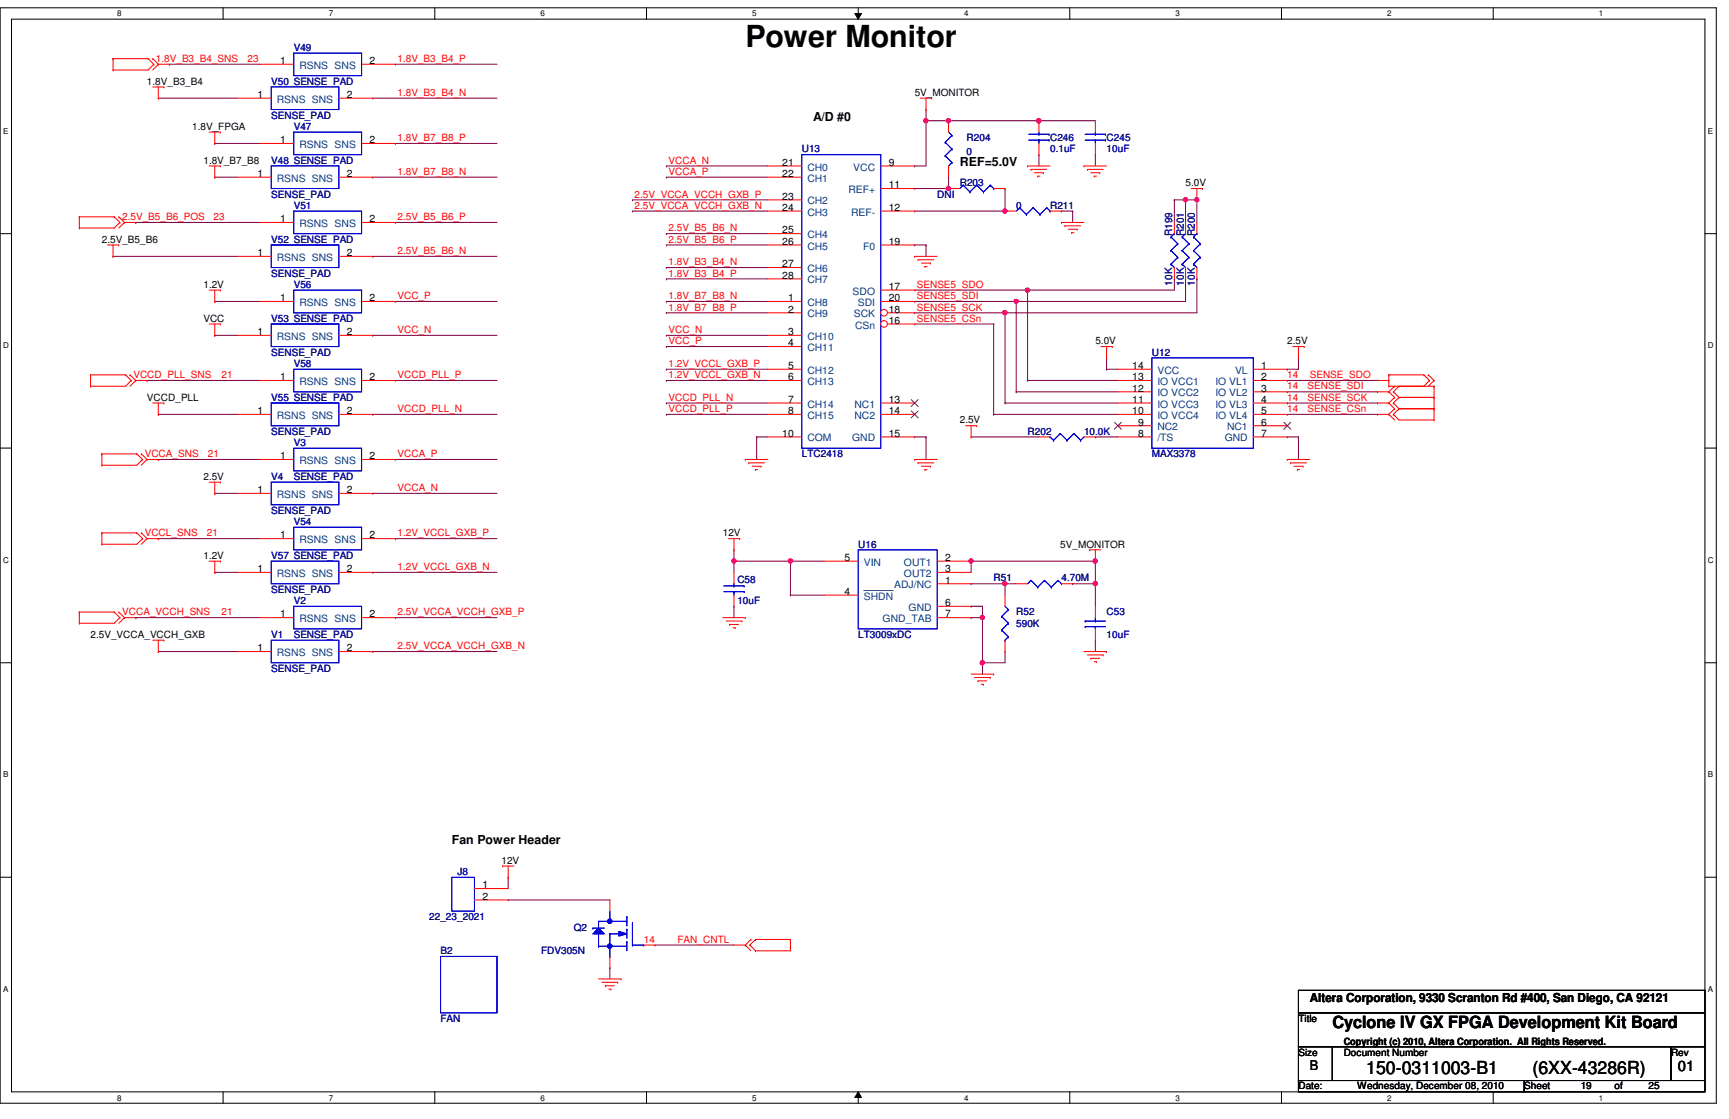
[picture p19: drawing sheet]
<svg xmlns="http://www.w3.org/2000/svg" width="432mm" height="279mm" viewBox="0 0 432 279" stroke-linecap="round" stroke-linejoin="round" font-family="sans-serif">
<defs><g id="words">
<text font-size="7.6" x="186.1" y="11.8">Power Monitor</text>
<g font-size="4.5">
<text x="341.2" y="268.2">150-0311003-B1</text>
<text x="382.7" y="268.2">(6XX-43286R)</text>
</g>
<text font-size="4.2" x="332.7" y="256.8">Cyclone IV GX FPGA Development Kit Board</text>
<text font-size="3.6" x="419" y="267.4">01</text>
<text font-size="3.3" x="327.1" y="267.2">B</text>
<g font-size="3.1">
<text x="203.1" y="30.2">A/D #0</text>
<text x="239.7" y="41.5">REF=5.0V</text>
<text x="112.8" y="210.7">Fan Power Header</text>
<text x="327.1" y="250.1">Altera Corporation, 9330 Scranton Rd #400, San Diego, CA 92121</text>
</g>
<g font-size="2.5" fill="#f00">
<text x="38.9" y="15.5">1.8V_B3_B4_SNS</text>
<text x="61.8" y="15.5">23</text>
<text x="99.3" y="15.5">1.8V_B3_B4_P</text>
<text x="99.3" y="24">1.8V_B3_B4_N</text>
<text x="99.3" y="35.3">1.8V_B7_B8_P</text>
<text x="167" y="40.9">VCCA_N</text>
<text x="99.3" y="43.7">1.8V_B7_B8_N</text>
<text x="167" y="43.7">VCCA_P</text>
<text x="158.5" y="52.2">2.5V_VCCA_VCCH_GXB_N</text>
<text x="158.5" y="49.4">2.5V_VCCA_VCCH_GXB_P</text>
<text x="30.5" y="54.9">2.5V_B5_B6_POS</text>
<text x="53.3" y="54.9">23</text>
<text x="99.3" y="55">2.5V_B5_B6_P</text>
<text x="167" y="57.8">2.5V_B5_B6_N</text>
<text x="99.3" y="63.5">2.5V_B5_B6_N</text>
<text x="167" y="60.6">2.5V_B5_B6_P</text>
<text x="167" y="66.3">1.8V_B3_B4_N</text>
<text x="167" y="69.1">1.8V_B3_B4_P</text>
<text x="229" y="71.9">SENSE5_SDO</text>
<text x="99.3" y="74.7">VCC_P</text>
<text x="167" y="74.7">1.8V_B7_B8_N</text>
<text x="167" y="77.6">1.8V_B7_B8_P</text>
<text x="229" y="77.6">SENSE5_SCK</text>
<text x="229" y="74.7">SENSE5_SDI</text>
<text x="99.3" y="83.2">VCC_N</text>
<text x="167" y="83.2">VCC_N</text>
<text x="229" y="80.3">SENSE5_CSn</text>
<text x="167" y="86">VCC_P</text>
<text x="33.3" y="94.4">VCCD_PLL_SNS</text>
<text x="55.3" y="94.4">21</text>
<text x="99.3" y="94.4">VCCD_PLL_P</text>
<text x="167" y="94.4">1.2V_VCCL_GXB_N</text>
<text x="167" y="91.7">1.2V_VCCL_GXB_P</text>
<text x="321.5" y="94.4">14</text>
<text x="327.1" y="94.4">SENSE_SDO</text>
<text x="167" y="100.1">VCCD_PLL_N</text>
<text x="321.5" y="100.1">14</text>
<text x="321.5" y="97.2">14</text>
<text x="326.6" y="100.1">SENSE_SCK</text>
<text x="326.6" y="97.2">SENSE_SDI</text>
<text x="99.3" y="102.9">VCCD_PLL_N</text>
<text x="167" y="102.9">VCCD_PLL_P</text>
<text x="321.5" y="102.9">14</text>
<text x="326.6" y="102.9">SENSE_CSn</text>
<text x="36.2" y="114.2">VCCA_SNS</text>
<text x="51.9" y="114.2">21</text>
<text x="99.3" y="114.2">VCCA_P</text>
<text x="99.3" y="122.6">VCCA_N</text>
<text x="36.2" y="133.9">VCCL_SNS</text>
<text x="51.6" y="133.9">21</text>
<text x="99.3" y="133.9">1.2V_VCCL_GXB_P</text>
<text x="99.3" y="142.4">1.2V_VCCL_GXB_N</text>
<text x="30.5" y="153.6">VCCA_VCCH_SNS</text>
<text x="55.3" y="153.6">21</text>
<text x="99.3" y="153.7">2.5V_VCCA_VCCH_GXB_P</text>
<text x="99.3" y="162.1">2.5V_VCCA_VCCH_GXB_N</text>
<text x="160.8" y="235.4">14</text>
<text x="169.2" y="235.4">FAN_CNTL</text>
</g>
<g font-size="2.5">
<text x="69.9" y="16">1</text>
<text x="92.3" y="16">2</text>
<text x="36.7" y="21.1">1.8V_B3_B4</text>
<text x="228.4" y="24">5V_MONITOR</text>
<text x="64.3" y="24.5">1</text>
<text x="86.6" y="24.5">2</text>
<text x="48" y="32.4">1.8V_FPGA</text>
<text x="69.9" y="35.8">1</text>
<text x="92.3" y="35.8">2</text>
<text x="50.8" y="40.9">1.8V_B7_B8</text>
<text x="195.4" y="41.4">21</text>
<text x="222" y="41.4">9</text>
<text x="64.3" y="44.2">1</text>
<text x="86.6" y="44.2">2</text>
<text x="195.4" y="44.2">22</text>
<text x="222" y="47">11</text>
<text x="296.1" y="46.5">5.0V</text>
<text x="195.4" y="49.9">23</text>
<text x="195.4" y="52.7">24</text>
<text x="222" y="52.7">12</text>
<text x="69.9" y="55.5">1</text>
<text x="92.3" y="55.5">2</text>
<text x="195.4" y="58.3">25</text>
<text x="25.4" y="60.6">2.5V_B5_B6</text>
<text x="64.3" y="64">1</text>
<text x="86.6" y="64">2</text>
<text x="195.4" y="61.1">26</text>
<text x="222" y="61.1">19</text>
<text x="50.8" y="71.9">1.2V</text>
<text x="195.4" y="66.8">27</text>
<text x="195.4" y="69.6">28</text>
<text x="69.9" y="75.2">1</text>
<text x="92.3" y="75.2">2</text>
<text x="196.8" y="75.2">1</text>
<text x="222" y="75.2">20</text>
<text x="222" y="72.4">17</text>
<text x="50.8" y="80.3">VCC</text>
<text x="64.3" y="83.7">1</text>
<text x="86.6" y="83.7">2</text>
<text x="196.8" y="78.1">2</text>
<text x="196.8" y="83.7">3</text>
<text x="222" y="80.9">16</text>
<text x="222" y="78.1">18</text>
<text x="196.8" y="86.5">4</text>
<text x="273.6" y="86">5.0V</text>
<text x="321.5" y="86">2.5V</text>
<text x="69.9" y="95">1</text>
<text x="92.3" y="95">2</text>
<text x="196.8" y="92.2">5</text>
<text x="196.8" y="95">6</text>
<text x="282.8" y="92.2">14</text>
<text x="282.8" y="95">13</text>
<text x="315" y="92.2">1</text>
<text x="315" y="95">2</text>
<text x="36.7" y="100.1">VCCD_PLL</text>
<text x="196.8" y="100.6">7</text>
<text x="222" y="100.6">13</text>
<text x="282.8" y="97.8">12</text>
<text x="282.8" y="100.6">11</text>
<text x="315" y="97.8">3</text>
<text x="315" y="100.6">4</text>
<text x="64.3" y="103.4">1</text>
<text x="86.6" y="103.4">2</text>
<text x="196.8" y="103.4">8</text>
<text x="222" y="103.4">14</text>
<text x="239.7" y="105.7">2.5V</text>
<text x="282.8" y="103.4">10</text>
<text x="284.2" y="106.3">9</text>
<text x="315" y="103.4">5</text>
<text x="315" y="106.3">6</text>
<text x="195.4" y="109.1">10</text>
<text x="222" y="109.1">15</text>
<text x="284.2" y="109.1">8</text>
<text x="315" y="109.1">7</text>
<text x="50.8" y="119.8">2.5V</text>
<text x="69.9" y="114.7">1</text>
<text x="92.3" y="114.7">2</text>
<text x="64.3" y="123.1">1</text>
<text x="86.6" y="123.1">2</text>
<text x="69.9" y="134.5">1</text>
<text x="92.3" y="134.5">2</text>
<text x="180.5" y="133.9">12V</text>
<text x="264.8" y="136.7">5V_MONITOR</text>
<text x="50.8" y="139.5">1.2V</text>
<text x="64.3" y="142.9">1</text>
<text x="86.6" y="142.9">2</text>
<text x="210.9" y="140.1">5</text>
<text x="236.1" y="140.1">2</text>
<text x="236.1" y="142.9">3</text>
<text x="210.9" y="148.5">4</text>
<text x="236.1" y="145.7">1</text>
<text x="69.9" y="154.2">1</text>
<text x="92.3" y="154.2">2</text>
<text x="236.1" y="151.3">6</text>
<text x="236.1" y="154.2">7</text>
<text x="22.6" y="159.3">2.5V_VCCA_VCCH_GXB</text>
<text x="64.3" y="162.6">1</text>
<text x="86.6" y="162.6">2</text>
<text x="125.2" y="215.6">12V</text>
<text x="120.5" y="221.8">1</text>
<text x="120.5" y="224.7">2</text>
<text x="324.3" y="255.1">Title</text>
<text x="324.3" y="263.6">Size</text>
<text x="335.6" y="260.9">Copyright (c) 2010, Altera Corporation. All Rights Reserved.</text>
<text x="335.6" y="263.6">Document Number</text>
<text x="417.3" y="263.6">Rev</text>
<text x="324.3" y="272">Date:</text>
<text x="339" y="272">Wednesday, December 08, 2010</text>
<text x="380.7" y="272">Sheet</text>
<text x="394.8" y="272">19</text>
<text x="403.2" y="272">of</text>
<text x="411.7" y="272">25</text>
</g>
<g font-size="2.5" fill="#000080">
<text x="73.4" y="12.7">V49</text>
<text x="67.7" y="21.1">V50 SENSE_PAD</text>
<text x="67.7" y="29.6">SENSE_PAD</text>
<text x="73.4" y="32.4">V47</text>
<text x="241.4" y="35.2">R204</text>
<text x="262.3" y="35.2">C246</text>
<text x="276.4" y="35.2">C245</text>
<text x="67.7" y="40.9">V48 SENSE_PAD</text>
<text x="200.2" y="38.1">U13</text>
<text x="241.4" y="38.6">0</text>
<text x="262.3" y="38.1">0.1uF</text>
<text x="276.4" y="38.1">10uF</text>
<text x="239.7" y="46.5">R203</text>
<text x="67.7" y="49.3">SENSE_PAD</text>
<text x="73.4" y="52.2">V51</text>
<text x="234.1" y="49.3">DNI</text>
<text x="253.8" y="52.2">0</text>
<text x="262.3" y="52.2">R211</text>
<text x="292.8" y="58.9" transform="rotate(-90 292.8 58.9)">R199</text>
<text x="295.6" y="58.9" transform="rotate(-90 295.6 58.9)">R201</text>
<text x="298.4" y="58.9" transform="rotate(-90 298.4 58.9)">R200</text>
<text x="67.7" y="60.6">V52 SENSE_PAD</text>
<text x="67.7" y="69">SENSE_PAD</text>
<text x="73.4" y="71.9">V56</text>
<text x="292.8" y="71.3" transform="rotate(-90 292.8 71.3)">10K</text>
<text x="295.6" y="71.3" transform="rotate(-90 295.6 71.3)">10K</text>
<text x="298.4" y="71.3" transform="rotate(-90 298.4 71.3)">10K</text>
<text x="67.7" y="80.3">V53 SENSE_PAD</text>
<text x="67.7" y="88.8">SENSE_PAD</text>
<text x="287.7" y="88.8">U12</text>
<text x="73.4" y="91.6">V58</text>
<text x="67.7" y="100.1">V55 SENSE_PAD</text>
<text x="67.7" y="108.5">SENSE_PAD</text>
<text x="73.4" y="111.3">V3</text>
<text x="256.6" y="108.5">R202</text>
<text x="270.7" y="108.5">10.0K</text>
<text x="67.7" y="119.8">V4</text>
<text x="73.4" y="119.8">SENSE_PAD</text>
<text x="200.2" y="114.2">LTC2418</text>
<text x="287.7" y="114.2">MAX3378</text>
<text x="67.7" y="128.3">SENSE_PAD</text>
<text x="73.4" y="131.1">V54</text>
<text x="214.3" y="136.7">U16</text>
<text x="67.7" y="139.5">V57 SENSE_PAD</text>
<text x="67.7" y="148">SENSE_PAD</text>
<text x="184.1" y="145.5">C58</text>
<text x="248.2" y="145.2">R51</text>
<text x="265.1" y="145.2">4.70M</text>
<text x="73.4" y="150.8">V2</text>
<text x="184.1" y="150.8">10uF</text>
<text x="253.8" y="153.6">R52</text>
<text x="276.4" y="153.6">C53</text>
<text x="67.7" y="159.3">V1</text>
<text x="73.4" y="159.3">SENSE_PAD</text>
<text x="214.3" y="159.3">LT3009xDC</text>
<text x="253.8" y="156.5">590K</text>
<text x="276.4" y="159.3">10uF</text>
<text x="67.7" y="167.7">SENSE_PAD</text>
<text x="114.3" y="218.5">J8</text>
<text x="107.2" y="229.7">22_23_2021</text>
<text x="143.3" y="232.6">Q2</text>
<text x="110" y="238.2">B2</text>
<text x="135.1" y="238.2">FDV305N</text>
<text x="110" y="255.1">FAN</text>
</g>
<g font-size="2.5" fill="#004080">
<text x="74.8" y="17.2">RSNS SNS</text>
<text x="69.1" y="25.7">RSNS SNS</text>
<text x="74.8" y="37">RSNS SNS</text>
<text x="69.1" y="45.4">RSNS SNS</text>
<text x="201.6" y="42.6">CH0</text>
<text x="201.6" y="45.4">CH1</text>
<text x="213.1" y="42.6">VCC</text>
<text x="201.6" y="51.1">CH2</text>
<text x="201.6" y="53.8">CH3</text>
<text x="211.9" y="48.2">REF+</text>
<text x="212.6" y="53.8">REF-</text>
<text x="74.8" y="56.7">RSNS SNS</text>
<text x="201.6" y="59.5">CH4</text>
<text x="69.1" y="65.2">RSNS SNS</text>
<text x="201.6" y="62.3">CH5</text>
<text x="215.6" y="62.3">F0</text>
<text x="201.6" y="67.9">CH6</text>
<text x="201.6" y="70.8">CH7</text>
<text x="74.8" y="76.4">RSNS SNS</text>
<text x="201.6" y="76.4">CH8</text>
<text x="212.9" y="73.6">SDO</text>
<text x="214.2" y="76.4">SDI</text>
<text x="201.6" y="79.2">CH9</text>
<text x="213.2" y="79.2">SCK</text>
<text x="213.5" y="82">CSn</text>
<text x="69.1" y="84.9">RSNS SNS</text>
<text x="201.6" y="84.9">CH10</text>
<text x="201.6" y="87.7">CH11</text>
<text x="201.6" y="93.3">CH12</text>
<text x="289.1" y="93.3">VCC</text>
<text x="308.4" y="93.3">VL</text>
<text x="74.8" y="96.1">RSNS SNS</text>
<text x="201.6" y="96.1">CH13</text>
<text x="201.6" y="101.8">CH14</text>
<text x="213.4" y="101.8">NC1</text>
<text x="289.1" y="96.1">IO VCC1</text>
<text x="289.1" y="99">IO VCC2</text>
<text x="289.1" y="101.8">IO VCC3</text>
<text x="303.5" y="96.1">IO VL1</text>
<text x="303.5" y="99">IO VL2</text>
<text x="303.5" y="101.8">IO VL3</text>
<text x="69.1" y="104.6">RSNS SNS</text>
<text x="201.6" y="104.6">CH15</text>
<text x="213.4" y="104.6">NC2</text>
<text x="289.1" y="104.6">IO VCC4</text>
<text x="289.1" y="107.4">NC2</text>
<text x="303.5" y="104.6">IO VL4</text>
<text x="306.5" y="107.4">NC1</text>
<text x="201.6" y="110.2">COM</text>
<text x="212.8" y="110.2">GND</text>
<text x="289.1" y="110.2">/TS</text>
<text x="305.9" y="110.2">GND</text>
<text x="74.8" y="115.9">RSNS SNS</text>
<text x="69.1" y="124.3">RSNS SNS</text>
<text x="74.8" y="135.6">RSNS SNS</text>
<text x="215.7" y="141.3">VIN</text>
<text x="225.8" y="141.3">OUT1</text>
<text x="69.1" y="144.1">RSNS SNS</text>
<text x="215.7" y="149.7">SHDN</text>
<text x="223.3" y="146.9">ADJ/NC</text>
<text x="225.8" y="144.1">OUT2</text>
<text x="74.8" y="155.4">RSNS SNS</text>
<text x="220.4" y="155.4">GND_TAB</text>
<text x="226.9" y="152.5">GND</text>
<text x="69.1" y="163.8">RSNS SNS</text>
</g>
<g font-size="2">
<text x="29.3" y="4.1">8</text>
<text x="82.1" y="4.1">7</text>
<text x="135" y="4.1">6</text>
<text x="187.9" y="4.1">5</text>
<text x="240.7" y="4.1">4</text>
<text x="293.6" y="4.1">3</text>
<text x="346.5" y="4.1">2</text>
<text x="399.3" y="4.1">1</text>
<text x=".8" y="33.4">E</text>
<text x="426.5" y="33.4">E</text>
<text x=".8" y="86.9">D</text>
<text x="426.5" y="86.9">D</text>
<text x=".8" y="140.5">C</text>
<text x="426.5" y="140.5">C</text>
<text x=".8" y="194.1">B</text>
<text x="426.5" y="194.1">B</text>
<text x=".8" y="247.6">A</text>
<text x="426.5" y="247.6">A</text>
<text x="29.3" y="274.8">8</text>
<text x="82.1" y="274.8">7</text>
<text x="135" y="274.8">6</text>
<text x="187.9" y="274.8">5</text>
<text x="240.7" y="274.8">4</text>
<text x="293.6" y="274.8">3</text>
<text x="346.5" y="274.8">2</text>
<text x="399.3" y="274.8">1</text>
</g>
</g></defs>
<path d="M0 1.9h428.6v273.6h-428.6zM2.9 4.8h422.9v267.8h-422.9z" fill="none" stroke="#000" stroke-width=".25"/>
<g fill="#fff">
<path d="M29.3 2.3h1.1v2.2h-1.1z"/>
<path d="M29.3 273h1.1v2.2h-1.1z"/>
</g>
<path d="M55.7 1.9v2.9M55.7 272.6v2.9" fill="none" stroke="#000" stroke-width=".25"/>
<g fill="#fff">
<path d="M82.1 2.3h1.1v2.2h-1.1z"/>
<path d="M82.1 273h1.1v2.2h-1.1z"/>
</g>
<path d="M108.6 1.9v2.9M108.6 272.6v2.9" fill="none" stroke="#000" stroke-width=".25"/>
<g fill="#fff">
<path d="M135 2.3h1.1v2.2h-1.1z"/>
<path d="M135 273h1.1v2.2h-1.1z"/>
</g>
<path d="M161.5 1.9v2.9M161.5 272.6v2.9" fill="none" stroke="#000" stroke-width=".25"/>
<g fill="#fff">
<path d="M187.9 2.3h1.1v2.2h-1.1z"/>
<path d="M187.9 273h1.1v2.2h-1.1z"/>
</g>
<path d="M213.5 3.4h1.6l-.8 1.4zM214.3 1.9v2.9M214.3 272.6l.8 1.4h-1.6zM214.3 272.6v2.9" fill="none" stroke="#000" stroke-width=".25"/>
<path d="M213.5 3.4h1.6l-.8 1.4zM214.3 272.6l.8 1.4h-1.6z" fill="#000"/>
<g fill="#fff">
<path d="M240.7 2.3h1.2v2.2h-1.2z"/>
<path d="M240.7 273h1.2v2.2h-1.2z"/>
</g>
<path d="M267.2 1.9v2.9M267.2 272.6v2.9" fill="none" stroke="#000" stroke-width=".25"/>
<g fill="#fff">
<path d="M293.6 2.3h1.1v2.2h-1.1z"/>
<path d="M293.6 273h1.1v2.2h-1.1z"/>
</g>
<path d="M320 1.9v2.9M320 272.6v2.9" fill="none" stroke="#000" stroke-width=".25"/>
<g fill="#fff">
<path d="M346.5 2.3h1.1v2.2h-1.1z"/>
<path d="M346.5 273h1.1v2.2h-1.1z"/>
</g>
<path d="M372.9 1.9v2.9M372.9 272.6v2.9" fill="none" stroke="#000" stroke-width=".25"/>
<g fill="#fff">
<path d="M399.3 2.3h1.1v2.2h-1.1z"/>
<path d="M399.3 273h1.1v2.2h-1.1z"/>
<path d="M.8 31.5h1.3v2.3h-1.3z"/>
<path d="M426.5 31.5h1.3v2.3h-1.3z"/>
<path d="M.8 85.1h1.4v2.2h-1.4z"/>
<path d="M426.5 85.1h1.4v2.2h-1.4z"/>
</g>
<path d="M0 58.3h2.9M425.8 58.3h2.8" fill="none" stroke="#000" stroke-width=".25"/>
<g fill="#fff">
<path d="M.8 138.6h1.4v2.3h-1.4z"/>
<path d="M426.5 138.6h1.4v2.3h-1.4z"/>
</g>
<path d="M0 111.9h2.9M425.8 111.9h2.8" fill="none" stroke="#000" stroke-width=".25"/>
<g fill="#fff">
<path d="M.8 192.2h1.3v2.3h-1.3z"/>
<path d="M426.5 192.2h1.3v2.3h-1.3z"/>
</g>
<path d="M0 165.5h2.9M425.8 165.5h2.8" fill="none" stroke="#000" stroke-width=".25"/>
<g fill="#fff">
<path d="M.8 245.8h1.3v2.2h-1.3z"/>
<path d="M426.5 245.8h1.3v2.2h-1.3z"/>
</g>
<path d="M0 219h2.9M425.8 219h2.8" fill="none" stroke="#000" stroke-width=".25"/>
<path d="M228.4 52.7h.1M228.4 52.7h22.6" fill="none" stroke="#800040" stroke-width=".25"/>
<circle cx="250.9" cy="52.7" r=".56" fill="#f0f"/>
<circle cx="250.9" cy="52.7" r=".56" fill="none" stroke="#f0f" stroke-width=".25"/>
<path d="M228.4 47.1h.1M228.4 47.1h8.5M189 109.1h.1M189 109.1v5.6M189 109.1h2.8M231.3 109.1h.1M231.3 109.1v5.6" fill="none" stroke="#800040" stroke-width=".25"/>
<circle cx="236.9" cy="47" r=".55" fill="#f0f"/>
<circle cx="236.9" cy="47" r=".55" fill="none" stroke="#f0f" stroke-width=".25"/>
<path d="M259.5 30.1h.1M259.5 30.1h14.1" fill="none" stroke="#800040" stroke-width=".25"/>
<circle cx="259.4" cy="30.1" r=".56" fill="#f0f"/>
<circle cx="259.4" cy="30.1" r=".56" fill="none" stroke="#f0f" stroke-width=".25"/>
<path d="M231.3 30.1h.1M231.3 30.1v11.3M236.9 30.1h.1M236.9 30.1h22.6" fill="none" stroke="#800040" stroke-width=".25"/>
<circle cx="259.4" cy="30.1" r=".56" fill="#f0f"/>
<circle cx="259.4" cy="30.1" r=".56" fill="none" stroke="#f0f" stroke-width=".25"/>
<circle cx="236.8" cy="30.1" r=".56" fill="#f0f"/>
<circle cx="236.8" cy="30.1" r=".56" fill="none" stroke="#f0f" stroke-width=".25"/>
<g fill="none" stroke="#800040" stroke-width=".25">
<path d="M231.3 27.3h.1M231.3 27.3v2.8M259.5 38.6h.1M259.5 38.6v2.8M273.6 38.6h.1M273.6 38.6v2.8M228.4 41.4h.1M228.4 41.4h2.9M236.9 44.2h.1M236.9 44.2v2.9M267.9 52.7h.1M267.9 52.7v2.8"/>
<path d="M256.6 72.4h.1M256.6 72.4h36.7M228.4 80.9h.1M228.4 80.9h19.8M276.4 89.4h.1M276.4 92.2h.1M276.4 89.4v2.8M276.4 92.2h2.8M321.5 92.2h.1M324.3 89.4h.1M324.3 89.4v2.8h-2.8M228.4 109.1h.1"/>
<path d="M228.4 109.1h2.9M273.6 109.1h.1M273.6 109.1h5.6M321.5 109.1h.1M321.5 109.1h2.8M324.3 109.1h.1M324.3 109.1v5.6M126.9 219.1h.1M126.9 219.1v2.8M126.9 224.7h.1M126.9 224.7h25.4"/>
</g>
<circle cx="256.6" cy="72.4" r=".55" fill="#f0f"/>
<circle cx="256.6" cy="72.4" r=".55" fill="none" stroke="#f0f" stroke-width=".25"/>
<path d="M253.8 75.3h.1M253.8 75.3h42.3" fill="none" stroke="#800040" stroke-width=".25"/>
<circle cx="253.8" cy="75.2" r=".55" fill="#f0f"/>
<circle cx="253.8" cy="75.2" r=".55" fill="none" stroke="#f0f" stroke-width=".25"/>
<path d="M251 78.1h.1M251 78.1h47.9" fill="none" stroke="#800040" stroke-width=".25"/>
<circle cx="250.9" cy="78.1" r=".56" fill="#f0f"/>
<circle cx="250.9" cy="78.1" r=".56" fill="none" stroke="#f0f" stroke-width=".25"/>
<g fill="none" stroke="#800040" stroke-width=".25">
<path d="M265.1 52.7h.1M265.1 52.7h2.8M293.3 49.9h.1M293.3 49.9v5.6M293.3 49.9h2.8M296.1 49.9h.1M296.1 49.9v5.6M298.9 49.9h.1M298.9 49.9v5.6M293.3 69.6h.1M293.3 69.6v2.8M296.1 69.6h.1"/>
<path d="M296.1 69.6v5.7M298.9 69.6h.1M298.9 69.6v8.5M242.5 109.1h.1M242.5 109.1h17"/>
</g>
<circle cx="298.9" cy="49.9" r=".55" fill="#f0f"/>
<circle cx="298.9" cy="49.9" r=".55" fill="none" stroke="#f0f" stroke-width=".25"/>
<path d="M296.1 49.9h.1M296.1 49.9h2.8" fill="none" stroke="#800040" stroke-width=".25"/>
<circle cx="296.1" cy="49.9" r=".56" fill="#f0f"/>
<circle cx="296.1" cy="49.9" r=".56" fill="none" stroke="#f0f" stroke-width=".25"/>
<path d="M231.3 30.1h.1M231.3 30.1h5.6M228.4 61.2h.1M228.4 61.2h2.9M231.3 61.2h.1M231.3 61.2v2.8M253.8 97.8h.1M253.8 97.8h25.4M256.6 95h.1M256.6 95h22.6M251 100.6h.1M251 100.6h28.2" fill="none" stroke="#800040" stroke-width=".25"/>
<circle cx="231.2" cy="30.1" r=".56" fill="#f0f"/>
<circle cx="231.2" cy="30.1" r=".56" fill="none" stroke="#f0f" stroke-width=".25"/>
<g fill="none" stroke="#800040" stroke-width=".25">
<path d="M251 47.1h.1M251 47.1v5.6M228.4 78.1h.1M228.4 75.3h.1M228.4 72.4h.1M228.4 78.1h22.6M228.4 75.3h25.4M228.4 72.4h28.2M251 78.1h.1M251 78.1v22.5M253.8 75.3h.1M253.8 75.3v22.5"/>
<path d="M256.6 72.4h.1M256.6 72.4v22.6M248.2 80.9h.1M248.2 80.9v22.6M248.2 103.5h.1M248.2 103.5h31M183.3 137.3h.1M183.3 137.3v2.8M183.3 140.1h.1M183.3 140.1h22.6M197.4 148.6h.1M197.4 140.1h.1"/>
<path d="M197.4 148.6h8.5M197.4 140.1v8.5M163.6 236h.1M163.6 236h19.7M152.3 241.6h.1M152.3 241.6v2.8"/>
</g>
<circle cx="197.4" cy="140.1" r=".56" fill="#f0f"/>
<circle cx="197.4" cy="140.1" r=".56" fill="none" stroke="#f0f" stroke-width=".25"/>
<circle cx="183.3" cy="140.1" r=".56" fill="#f0f"/>
<circle cx="183.3" cy="140.1" r=".56" fill="none" stroke="#f0f" stroke-width=".25"/>
<g fill="none" stroke="#800040" stroke-width=".25">
<path d="M183.3 140.1h.1M183.3 151.4h.1M183.3 140.1v2.8M183.3 151.4v2.8M242.5 154.2h.1M242.5 140.1h.1M242.5 140.1v2.8M242.5 140.1h31.1M245.4 151.4h.1M245.4 151.4v2.8h-2.9M273.6 140.1h.1M273.6 159.9h.1"/>
<path d="M273.6 145.8h.1M273.6 140.1v11.3M273.6 159.9v2.8"/>
</g>
<circle cx="273.5" cy="140.1" r=".56" fill="#f0f"/>
<circle cx="273.5" cy="140.1" r=".56" fill="none" stroke="#f0f" stroke-width=".25"/>
<circle cx="242.5" cy="140.1" r=".55" fill="#f0f"/>
<circle cx="242.5" cy="140.1" r=".55" fill="none" stroke="#f0f" stroke-width=".25"/>
<path d="M245.4 154.2h.1M245.4 154.2v11.3M251 145.8h.1M251 145.8h2.8M245.4 165.5h.1M251 162.7h.1M251 162.7v2.8h-5.6" fill="none" stroke="#800040" stroke-width=".25"/>
<circle cx="245.3" cy="154.2" r=".56" fill="#f0f"/>
<circle cx="245.3" cy="154.2" r=".56" fill="none" stroke="#f0f" stroke-width=".25"/>
<path d="M267.9 145.8h.1M267.9 145.8h5.7" fill="none" stroke="#800040" stroke-width=".25"/>
<circle cx="273.5" cy="145.7" r=".55" fill="#f0f"/>
<circle cx="273.5" cy="145.7" r=".55" fill="none" stroke="#f0f" stroke-width=".25"/>
<path d="M242.5 151.4h.1M242.5 145.8h.1M242.5 151.4h2.9M242.5 145.8h8.5" fill="none" stroke="#800040" stroke-width=".25"/>
<circle cx="251" cy="145.7" r=".55" fill="#f0f"/>
<circle cx="251" cy="145.7" r=".55" fill="none" stroke="#f0f" stroke-width=".25"/>
<path d="M245.4 165.5h.1M245.4 165.5v2.8" fill="none" stroke="#800040" stroke-width=".25"/>
<circle cx="245.3" cy="165.5" r=".56" fill="#f0f"/>
<circle cx="245.3" cy="165.5" r=".56" fill="none" stroke="#f0f" stroke-width=".25"/>
<g fill="none" stroke="#800040" stroke-width=".25">
<path d="M42.3 16h.1M42.3 16h22.6M98.7 16h.1M98.7 16h25.4M39.5 24.5h.1M39.5 24.5h19.8M53.6 35.8h.1M53.6 35.8h11.3M93.1 24.5h.1M93.1 24.5h31M98.7 35.8h.1M98.7 35.8h25.4"/>
<path d="M33.9 55.5h.1M33.9 55.5h31M53.6 44.2h.1M53.6 44.2h5.7M93.1 44.2h.1M93.1 44.2h31M98.7 55.5h.1M98.7 55.5h25.4M157.9 52.7h.1M157.9 49.9h.1M157.9 52.7h33.9M157.9 49.9h33.9"/>
<path d="M166.4 58.3h.1M166.4 41.4h.1M166.4 44.2h.1M166.4 44.2h25.4M166.4 58.3h25.4M166.4 41.4h25.4M28.2 64h.1M28.2 64h31.1M53.6 75.3h.1M53.6 75.3h11.3M93.1 64h.1M93.1 64h31"/>
<path d="M98.7 75.3h.1M98.7 75.3h25.4M166.4 66.8h.1M166.4 69.6h.1M166.4 61.2h.1M166.4 75.3h.1M166.4 78.1h.1M166.4 75.3h25.4M166.4 66.8h25.4M166.4 69.6h25.4M166.4 61.2h25.4M166.4 78.1h25.4"/>
<path d="M36.7 95h.1M36.7 95h28.2M53.6 83.7h.1M53.6 83.7h5.7M93.1 83.7h.1M93.1 83.7h31M98.7 95h.1M98.7 95h25.4M166.4 83.7h.1M166.4 86.5h.1M166.4 95h.1M166.4 92.2h.1"/>
<path d="M166.4 95h25.4M166.4 83.7h25.4M166.4 86.5h25.4M166.4 92.2h25.4M321.5 97.8h.1M321.5 95h.1M321.5 95h22.5M321.5 97.8h22.5M39.5 103.5h.1M39.5 114.7h.1M39.5 114.7h25.4M39.5 103.5h19.8"/>
<path d="M93.1 103.5h.1M93.1 103.5h31M98.7 114.7h.1M98.7 114.7h25.4M166.4 100.6h.1M166.4 103.5h.1M166.4 103.5h25.4M166.4 100.6h25.4M321.5 100.6h.1M321.5 103.5h.1M321.5 103.5h22.5M321.5 100.6h22.5"/>
<path d="M39.5 134.5h.1M39.5 134.5h25.4M53.6 123.2h.1M53.6 123.2h5.7M93.1 123.2h.1M93.1 123.2h31M98.7 134.5h.1M98.7 134.5h25.4M33.9 154.2h.1M33.9 154.2h31M53.6 142.9h.1M53.6 142.9h5.7"/>
<path d="M93.1 142.9h.1M93.1 142.9h31M98.7 154.2h.1M98.7 154.2h25.4M251 145.8h.1M251 145.8v2.8M39.5 162.7h.1M39.5 162.7h19.8M93.1 162.7h.1M93.1 162.7h31"/>
</g>
<g fill="none" stroke="#f00" stroke-width=".25">
<path d="M28.2 14.6h.1M28.2 17.5h.1M28.2 14.6v2.9M28.2 14.6h8.8M37 14.6h.1M37 14.6l1.4 1.4M38.1 14.6h.1M38.1 14.6l1.4 1.4M38.4 16h.1M38.4 16l-1.4 1.5h-8.8M39.5 16h.1M39.5 16l-1.4 1.5"/>
<path d="M39.5 16h2.8M42.3 16h.1M38.1 21.7h2.8M39.5 24.5h.1M39.5 21.7v2.8M40.9 21.7h.1M52.2 33h2.8M53.6 35.8h.1M53.6 33v2.8M55 33h.1M59.3 24.5h8.4M84.6 24.5h8.5"/>
<path d="M229.8 24.5h2.9M231.3 27.3h.1M231.3 24.5v2.8M232.7 24.5h.1M273.6 30.1v2.9M273.6 35.8v2.8M19.8 54.1h.1M19.8 56.9h.1M19.8 54.1h8.7M19.8 54.1v2.8M28.5 54.1h.1M28.5 54.1l1.4 1.4"/>
<path d="M29.7 54.1h.1M29.7 54.1l1.4 1.4M29.9 55.5h.1M29.9 55.5l-1.4 1.4h-8.7M31.1 55.5h.1M31.1 55.5h2.8M31.1 55.5l-1.4 1.4M33.9 55.5h.1M52.2 41.4h2.8M53.6 44.2h.1M53.6 41.4v2.8M55 41.4h.1"/>
<path d="M251 52.7h2.8M256.6 41.4h.1M256.6 41.4h5.7M257.5 42.3h.1M257.5 42.3h3.9M258.3 43.1h2.3M259.2 44h.1M259.2 44h.5M260.6 43.1h.1M262.3 52.7h2.8M265.1 55.5h.1M265.1 55.5h5.6"/>
<path d="M265.9 56.4h.1M265.9 56.4h4M266.8 57.2h2.2M267.6 58.1h.1M267.6 58.1h.6M269 57.2h.1M270.7 41.4h.1M270.7 41.4h5.7M271.6 42.3h.1M271.6 42.3h3.9M272.4 43.1h2.3M273.3 44h.1"/>
<path d="M273.3 44h.5M274.7 43.1h.1M297.5 47.1h2.8M298.9 49.9h.1M298.9 47.1v2.8M300.3 47.1h.1M26.8 61.2h2.9M28.2 64h.1M28.2 61.2v2.8M29.7 61.2h.1M52.2 72.4h2.8M53.6 75.3h.1"/>
<path d="M53.6 72.4v2.9M55 72.4h.1M59.3 64h8.4M64.9 75.3h8.5M84.6 64h8.5M90.3 75.3h8.4M228.4 64h.1M228.4 64h5.7M229.3 64.9h.1M229.3 64.9h3.9M230.1 65.7h2.3M231 66.5h.1"/>
<path d="M231 66.5h.5M232.4 65.7h.1M22.6 93.6h.1M22.6 96.4h.1M22.6 93.6h8.8M22.6 93.6v2.8M31.4 93.6h.1M31.4 93.6l1.4 1.4M32.5 93.6h.1M32.5 93.6l1.4 1.4M32.8 95h.1M32.8 95l-1.4 1.4h-8.8"/>
<path d="M33.9 95h.1M33.9 95h2.8M33.9 95l-1.4 1.4M36.7 95h.1M52.2 80.9h2.8M53.6 83.7h.1M53.6 80.9v2.8M55 80.9h.1M59.3 83.7h8.4M64.9 95h8.5M84.6 83.7h8.5M90.3 95h8.4"/>
<path d="M275 86.5h2.8M276.4 89.4h.1M276.4 86.5v2.9M277.8 86.5h.1M279.2 95h8.5M279.2 97.8h8.5M279.2 92.2h8.5M313 95h8.5M313 97.8h8.5M313 92.2h8.5M322.9 86.5h2.8M324.3 89.4h.1"/>
<path d="M324.3 86.5v2.9M325.7 86.5h.1M344 97.8h.1M344 95h2.8M344 97.8h2.8M346.8 93.6h.1M346.8 96.4h.1M346.8 95h.1M346.8 97.8h.1M346.8 93.6h8.8M346.8 96.4h11.3M346.8 93.6v2.8"/>
<path d="M346.8 97.8l1.5 1.4M348 97.8h.1M348 97.8l1.4 1.4M348.3 99.2h.1M348.3 96.4h.1M348.3 99.2l-1.5 1.4M348.3 96.4l-1.5 1.4M349.4 99.2h.1M349.4 96.4h.1M349.4 99.2h8.7M349.4 99.2l-1.4 1.4M349.4 96.4l-1.4 1.4"/>
<path d="M355.6 93.6h.1M355.6 93.6l1.4 1.4M356.7 93.6h.1M356.7 93.6l1.4 1.4M357 95h.1M357 95l-1.4 1.4M358.1 99.2h.1M358.1 95h.1M358.1 96.4h.1M358.1 96.4v8.5M358.1 95l-1.4 1.4M25.4 113.3h.1"/>
<path d="M25.4 116.2h.1M25.4 113.3h8.8M25.4 113.3v2.9M34.2 113.3h.1M34.2 113.3l1.4 1.4M35.3 113.3h.1M35.3 113.3l1.4 1.4M35.6 114.7h.1M35.6 114.7l-1.4 1.5h-8.8M36.7 114.7h.1M36.7 114.7h2.8M36.7 114.7l-1.4 1.5"/>
<path d="M38.1 100.6h2.8M39.5 103.5h.1M39.5 114.7h.1M39.5 100.6v2.9M40.9 100.6h.1M64.9 114.7h8.5M90.3 114.7h8.4M186.1 114.7h.1M186.1 114.7h5.7M187 115.6h.1M187 115.6h3.9M187.8 116.4h2.3"/>
<path d="M188.7 117.3h.1M188.7 117.3h.5M190.1 116.4h.1M228.4 114.7h.1M228.4 114.7h5.7M229.3 115.6h.1M229.3 115.6h3.9M230.1 116.4h2.3M231 117.3h.1M231 117.3h.5M232.4 116.4h.1M241.1 106.3h2.8"/>
<path d="M242.5 109.1h.1M242.5 106.3v2.8M243.9 106.3h.1M259.5 109.1h2.8M270.7 109.1h2.9M279.2 106.3h8.5M279.2 100.6h8.5M279.2 103.5h8.5M279.2 109.1h8.5M313 106.3h8.5M313 100.6h8.5M313 103.5h8.5"/>
<path d="M313 109.1h8.5M321.5 114.7h.1M321.5 114.7h5.6M322.3 115.6h.1M322.3 115.6h4M323.2 116.4h2.2M324 117.3h.1M324 117.3h.6M325.4 116.4h.1M344 103.5h.1M344 100.6h.1M344 100.6h2.8"/>
<path d="M344 103.5h2.8M346.8 103.5h.1M346.8 100.6h.1M346.8 103.5l1.5 1.4M346.8 100.6l1.5 1.5M348 103.5h.1M348 100.6h.1M348 103.5l1.4 1.4h8.7M348 100.6l1.4 1.5M348.3 102.1h.1M348.3 102.1l-1.5 1.4M349.4 102.1h.1"/>
<path d="M349.4 102.1h8.7M349.4 102.1l-1.4 1.4M358.1 102.1h.1M358.1 104.9h.1M25.4 133.1h.1M25.4 135.9h.1M25.4 133.1v2.8M25.4 133.1h8.8M34.2 133.1h.1M34.2 133.1l1.4 1.4M35.3 133.1h.1M35.3 133.1l1.4 1.4"/>
<path d="M35.6 134.5h.1M35.6 134.5l-1.4 1.4h-8.8M36.7 134.5h.1M36.7 134.5h2.8M36.7 134.5l-1.4 1.4M39.5 134.5h.1M52.2 120.4h2.8M53.6 123.2h.1M53.6 120.4v2.8M55 120.4h.1M64.9 134.5h8.5M90.3 134.5h8.4"/>
<path d="M181.9 134.5h2.8M183.3 137.3h.1M183.3 134.5v2.8M184.7 134.5h.1M272.1 137.3h.1M272.1 137.3h2.9M273.6 137.3v2.8M19.8 152.8h.1M19.8 155.6h.1M19.8 152.8v2.8M19.8 152.8h8.7M28.5 152.8h.1"/>
<path d="M28.5 152.8l1.4 1.4M29.7 152.8h.1M29.7 152.8l1.4 1.4M29.9 154.2h.1M29.9 154.2l-1.4 1.4h-8.7M31.1 154.2h.1M31.1 154.2h2.8M31.1 154.2l-1.4 1.4M33.9 154.2h.1M38.1 159.9h2.8M39.5 159.9v2.8M40.9 159.9h.1"/>
<path d="M52.2 140.1h2.8M53.6 142.9h.1M53.6 140.1v2.8M55 140.1h.1M59.3 142.9h8.4M84.6 142.9h8.5M180.5 154.2h5.6M181.4 155.1h3.9M182.2 155.9h.1M182.2 155.9h2.2M183 156.8h.6M183.6 156.8h.1"/>
<path d="M185.3 155.1h.1M186.1 154.2h.1M205.9 140.1h8.4M205.9 148.6h8.4M234.1 154.2h8.4M234.1 140.1h8.4M234.1 142.9h8.4M234.1 145.8h8.4M234.1 151.4h8.4M251 148.6v2.8M251 159.9v2.8M273.6 140.1h.1"/>
<path d="M273.6 151.4v2.8M273.6 157v2.9M39.5 162.7h.1M59.3 162.7h8.4M84.6 162.7h8.5M242.5 168.3h5.7M243.4 169.2h3.9M244.2 170h.1M244.2 170h2.3M245.1 170.9h.5M245.6 170.9h.1M247.3 169.2h.1"/>
<path d="M248.2 168.3h.1M270.7 162.7h5.7M271.6 163.5h3.9M272.4 164.4h.1M272.4 164.4h2.3M273.3 165.2h.5M273.8 165.2h.1M275.5 163.5h.1M276.4 162.7h.1M125.5 216.2h.1M125.5 216.2h2.9M126.9 219.1h.1"/>
<path d="M126.9 216.2v2.9M183.3 236h2.8M186.1 236h.1M186.1 236l1.4 1.4M187.3 236h.1M187.3 236l1.4 1.4M187.5 234.6h.1M187.5 234.6l-1.4 1.4M188.7 234.6h.1M188.7 237.4h.1M188.7 234.6h8.7M188.7 234.6l-1.4 1.4"/>
<path d="M197.4 234.6h.1M197.4 234.6v2.8h-8.7M149.5 244.4h5.6M150.3 245.3h4M151.2 246.1h.1M151.2 246.1h2.2M152 247h.6M152.6 247h.1M154.3 245.3h.1M155.1 244.4h.1"/>
</g>
<path d="M324.3 247.3h101.5v5.6h-101.5zM324.3 252.9h101.5v8.5h-101.5zM324.3 261.4h8.4v8.4h-8.4zM324.3 269.8h56.4v2.8h-56.4zM332.7 261.4h84.6v8.4h-84.6zM380.7 269.8h45.1v2.8h-45.1zM417.3 261.4h8.5v8.4h-8.5z" fill="none" stroke="#000" stroke-width=".25"/>
<g fill="none" stroke="#00f" stroke-width=".25">
<path d="M67.7 21.7h16.9v5.6h-16.9zM271 35h5.1M271 33.5h5.1M273.6 33.5h.1M273.6 35h.1M273.6 33v.5M273.6 35v.8M276.1 35h.1M276.1 33.5h.1M254.6 51.9h.1M254.6 51.9l-.8 .8M254.6 51.9l1.7 1.7"/>
<path d="M256.3 53.6h.1M258 51.9h.1M258 51.9l-1.7 1.7M258 51.9l1.7 1.7M259.7 53.6h.1M261.4 51.9h.1M261.4 51.9l-1.7 1.7M261.4 51.9l.9 .8M262.3 52.7h.1M67.7 61.2h16.9v5.6h-16.9zM73.4 72.4h16.9v5.7h-16.9zM67.7 80.9h16.9v5.6h-16.9z"/>
<path d="M73.4 92.2h16.9v5.6h-16.9zM287.7 89.4h25.3v22.5h-25.3zM73.4 111.9h16.9v5.7h-16.9zM262.3 109.1h.1M262.3 109.1l.8 .8M263.1 109.9h.1M264.8 108.2h.1M264.8 108.2l1.7 1.7M264.8 108.2l-1.7 1.7M266.5 109.9h.1M268.2 108.2h.1M268.2 108.2l1.7 1.7"/>
<path d="M268.2 108.2l-1.7 1.7M269.9 109.9h.1M270.7 109.1l-.8 .8M73.4 131.7h16.9v5.6h-16.9zM214.3 137.3h19.8v19.7h-19.8zM67.7 159.9h16.9v5.6h-16.9zM67.7 140.1h16.9v5.7h-16.9zM250.1 153.9h.1M250.1 157.3h.1M250.1 153.9l1.7 1.7M250.1 157.3l1.7 1.7M251 159.9h.1"/>
<path d="M251 151.4l.8 .8M251.8 152.2h.1M251.8 155.6h.1M251.8 159h.1M251.8 152.2l-1.7 1.7M251.8 155.6l-1.7 1.7M251.8 159l-.8 .9M271 155.1h.1M271 156.5h.1M271 155.1h5.1M271 156.5h5.1M273.6 156.5h.1"/>
<path d="M273.6 155.1h.1M273.6 154.2v.9M273.6 156.5v.5M110 238.8h14.1v14.1h-14.1z"/>
</g>
<path d="M278.3 105.5l1.8 1.7M280 105.5l-1.7 1.7M320.6 105.5l1.8 1.7M322.3 105.5l-1.7 1.7" fill="none" stroke="#804000" stroke-width=".25"/>
<path d="M215.7 147.4h7.4" fill="none" stroke="#004080" stroke-width=".25"/>
<path d="M149.5 231.7l1.4 1.5h-2.8z" fill="#00f"/>
<g fill="none" stroke="#00f" stroke-width=".25">
<path d="M148.1 231.7h.1M148.1 231.7h2.8M149.5 231.7l1.4 1.5h-2.8zM149.5 236.3h.1M149.5 233.2h.1M149.5 230h.1M149.5 236.3h7M149.5 230v1.7M149.5 233.2v3.1M149.5 230h7M152.3 230h.1M152.3 233.2h.1"/>
<path d="M152.3 238.8h.1M152.3 227.5v2.5M152.3 233.2v5.6M152.3 233.2h2.8M156.5 235.1h.1M156.5 232h.1M156.5 228.9h.1M156.5 230h.1M156.5 228.9v2.3M156.5 232v2.3M156.5 235.1v2.3M157.9 236h.1"/>
<path d="M157.9 230.3v5.7M157.9 236h2.9M160.8 236h.1"/>
</g>
<path d="M154.6 232.6l1.9 .6-1.9 .5z" fill="#00f"/>
<path d="M154.6 232.6l1.9 .6-1.9 .5z" fill="none" stroke="#00f" stroke-width=".25"/>
<circle cx="152.3" cy="230" r=".56" fill="#00f"/>
<circle cx="152.3" cy="230" r=".56" fill="none" stroke="#00f" stroke-width=".25"/>
<circle cx="152.3" cy="236.2" r=".55" fill="#00f"/>
<circle cx="152.3" cy="236.2" r=".55" fill="none" stroke="#00f" stroke-width=".25"/>
<path d="M149.5 231.7l1.4 1.5h-2.8z" fill="#00f"/>
<g fill="none" stroke="#00f" stroke-width=".25">
<path d="M148.1 231.7h.1M148.1 231.7h2.8M149.5 231.7l1.4 1.5h-2.8zM149.5 236.3h.1M149.5 233.2h.1M149.5 230h.1M149.5 236.3h7M149.5 230v1.7M149.5 233.2v3.1M149.5 230h7M152.3 230h.1M152.3 233.2h.1"/>
<path d="M152.3 238.8h.1M152.3 227.5v2.5M152.3 233.2v5.6M152.3 233.2h2.8M156.5 235.1h.1M156.5 232h.1M156.5 228.9h.1M156.5 230h.1M156.5 228.9v2.3M156.5 232v2.3M156.5 235.1v2.3M157.9 236h.1"/>
<path d="M157.9 230.3v5.7M157.9 236h2.9M160.8 236h.1"/>
</g>
<path d="M154.6 232.6l1.9 .6-1.9 .5z" fill="#00f"/>
<path d="M154.6 232.6l1.9 .6-1.9 .5z" fill="none" stroke="#00f" stroke-width=".25"/>
<circle cx="152.3" cy="230" r=".56" fill="#00f"/>
<circle cx="152.3" cy="230" r=".56" fill="none" stroke="#00f" stroke-width=".25"/>
<circle cx="152.3" cy="236.2" r=".55" fill="#00f"/>
<g fill="none" stroke="#00f" stroke-width=".25">
<path d="M200.2 38.6h19.8v73.3h-19.8zM236.1 35.5h.1M236.1 38.9h.1M236.1 35.5l1.6 1.7M236.1 38.9l1.6 1.7M236.9 33l.8 .8M237.7 33.8h.1M237.7 37.2h.1M237.7 33.8l-1.6 1.7M237.7 37.2l-1.6 1.7M256.9 35h5.1M256.9 33.5h5.1"/>
<path d="M259.5 33.5h.1M259.5 35h.1M259.5 33v.5M259.5 35v.8M262 35h.1M262 33.5h.1M67.7 41.4h16.9v5.7h-16.9zM73.4 52.7h16.9v5.6h-16.9zM236.9 41.4h.1M237.7 40.6h.1M237.7 40.6l-.8 .8M240.5 46.2h.1"/>
<path d="M240.5 46.2l-.8 .9M240.5 46.2l1.7 1.7M242.2 47.9h.1M243.9 46.2h.1M243.9 46.2l-1.7 1.7M243.9 46.2l1.7 1.7M245.6 47.9h.1M247.3 46.2h.1M247.3 46.2l-1.7 1.7M247.3 46.2l.9 .9M248.2 47.1h.1M292.4 59.2h.1"/>
<path d="M292.4 59.2l1.7 1.7M293.3 58.3h.1M293.3 58.3l-.9 .9M298.1 59.2h.1M298.1 59.2l1.7 1.7M298.9 58.3h.1M298.9 58.3l-.8 .9M292.4 66h.1M292.4 62.6h.1M292.4 66l.9 .8M292.4 62.6l1.7 1.7M294.1 64.3h.1"/>
<path d="M294.1 60.9h.1M294.1 64.3l-1.7 1.7M294.1 60.9l-1.7 1.7M298.1 66h.1M298.1 62.6h.1M298.1 66l.8 .8M298.1 62.6l1.7 1.7M299.8 64.3h.1M299.8 60.9h.1M299.8 64.3l-1.7 1.7M299.8 60.9l-1.7 1.7M67.7 100.6h16.9v5.7h-16.9z"/>
<path d="M73.4 151.4h16.9v5.6h-16.9zM257.5 144.9h.1M257.5 144.9l-.9 .9M257.5 144.9l1.7 1.7M259.2 146.6h.1M260.9 144.9h.1M260.9 144.9l-1.7 1.7M260.9 144.9l1.7 1.7M262.6 146.6h.1M264.2 144.9h.1M264.2 144.9l-1.6 1.7M264.2 144.9l.9 .9"/>
<path d="M265.1 145.8h.1M112.8 219.1h5.7v8.4h-5.7z"/>
<circle cx="152.3" cy="236.2" r=".55"/>
</g>
<g fill="none" stroke="#f00" stroke-width=".25">
<path d="M236.9 30.1v2.9M259.5 30.1v2.9M259.5 35.8v2.8M59.3 44.2h8.4M64.9 55.5h8.5M84.6 44.2h8.5M90.3 55.5h8.4M191.8 44.2h8.4M191.8 41.4h8.4M191.8 49.9h8.4M191.8 52.7h8.4M191.8 58.3h8.4"/>
<path d="M220 47.1h8.4M220 41.4h8.4M220 52.7h8.4M236.9 47.1h2.8M236.9 41.4v2.8M248.2 47.1h2.8M293.3 55.5v2.8M298.9 55.5v2.8M191.8 61.2h8.4M191.8 66.8h8.4M191.8 69.6h8.4M191.8 75.3h8.4"/>
<path d="M191.8 78.1h8.4M220 61.2h8.4M293.3 66.8v2.8M298.9 66.8v2.8M191.8 83.7h8.4M191.8 86.5h8.4M191.8 92.2h8.4M191.8 95h8.4M59.3 103.5h8.4M84.6 103.5h8.5M191.8 103.5h8.4M191.8 100.6h8.4"/>
<path d="M191.8 109.1h8.4M220 109.1h8.4M64.9 154.2h8.5M90.3 154.2h8.4M253.8 145.8h2.8M265.1 145.8h2.8M118.5 221.9h8.4M118.5 224.7h8.4M152.3 224.7v2.8M152.3 238.8v2.8M160.8 236h2.8"/>
</g>
<circle cx="220.8" cy="80.9" r=".83" fill="#fff"/>
<g fill="none" stroke="#f00" stroke-width=".25">
<path d="M221.7 80.9h6.7"/>
<circle cx="220.8" cy="80.9" r=".83"/>
</g>
<circle cx="220.8" cy="78.1" r=".83" fill="#fff"/>
<g fill="none" stroke="#f00" stroke-width=".25">
<path d="M64.9 16h8.5M90.3 16h8.4M64.9 35.8h8.5M90.3 35.8h8.4M296.1 55.5v2.8M220 75.3h8.4M220 72.4h8.4M221.7 78.1h6.7M296.1 66.8v2.8M220 100.6h8.4M220 103.5h8.4M59.3 123.2h8.4"/>
<path d="M84.6 123.2h8.5M183.3 142.9v2.9M183.3 148.6v2.8"/>
<circle cx="220.8" cy="78.1" r=".83"/>
</g>
<path d="M227.6 99.8l1.7 1.7M229.3 99.8l-1.8 1.7M227.6 102.6l1.7 1.8M229.3 102.6l-1.8 1.8" fill="none" stroke="#804000" stroke-width=".25"/>
<g fill="none" stroke="#00f" stroke-width=".25">
<path d="M73.4 13.3h16.9v5.6h-16.9zM73.4 33h16.9v5.6h-16.9zM295.2 59.2h.1M295.2 59.2l1.7 1.7M296.1 58.3h.1M296.1 58.3l-.9 .9M295.2 66h.1M295.2 62.6h.1M295.2 66l.9 .8M295.2 62.6l1.7 1.7M296.9 64.3h.1M296.9 60.9h.1"/>
<path d="M296.9 64.3l-1.7 1.7M296.9 60.9l-1.7 1.7M67.7 120.4h16.9v5.6h-16.9zM180.8 147.7h5M180.8 146.3h5M183.3 146.3h.1M183.3 147.7h.1M183.3 145.8v.5M183.3 147.7v.9M185.8 147.7h.1M185.8 146.3h.1"/>
</g>
<circle cx="250.9" cy="52.7" r=".56" fill="#f0f"/>
<circle cx="250.9" cy="52.7" r=".56" fill="none" stroke="#f0f" stroke-width=".25"/>
<circle cx="236.9" cy="47" r=".55" fill="#f0f"/>
<circle cx="236.9" cy="47" r=".55" fill="none" stroke="#f0f" stroke-width=".25"/>
<circle cx="259.4" cy="30.1" r=".56" fill="#f0f"/>
<circle cx="259.4" cy="30.1" r=".56" fill="none" stroke="#f0f" stroke-width=".25"/>
<circle cx="259.4" cy="30.1" r=".56" fill="#f0f"/>
<circle cx="259.4" cy="30.1" r=".56" fill="none" stroke="#f0f" stroke-width=".25"/>
<circle cx="236.8" cy="30.1" r=".56" fill="#f0f"/>
<circle cx="236.8" cy="30.1" r=".56" fill="none" stroke="#f0f" stroke-width=".25"/>
<circle cx="256.6" cy="72.4" r=".55" fill="#f0f"/>
<circle cx="256.6" cy="72.4" r=".55" fill="none" stroke="#f0f" stroke-width=".25"/>
<circle cx="253.8" cy="75.2" r=".55" fill="#f0f"/>
<circle cx="253.8" cy="75.2" r=".55" fill="none" stroke="#f0f" stroke-width=".25"/>
<circle cx="250.9" cy="78.1" r=".56" fill="#f0f"/>
<circle cx="250.9" cy="78.1" r=".56" fill="none" stroke="#f0f" stroke-width=".25"/>
<circle cx="298.9" cy="49.9" r=".55" fill="#f0f"/>
<circle cx="298.9" cy="49.9" r=".55" fill="none" stroke="#f0f" stroke-width=".25"/>
<circle cx="296.1" cy="49.9" r=".56" fill="#f0f"/>
<circle cx="296.1" cy="49.9" r=".56" fill="none" stroke="#f0f" stroke-width=".25"/>
<circle cx="231.2" cy="30.1" r=".56" fill="#f0f"/>
<circle cx="231.2" cy="30.1" r=".56" fill="none" stroke="#f0f" stroke-width=".25"/>
<circle cx="197.4" cy="140.1" r=".56" fill="#f0f"/>
<circle cx="197.4" cy="140.1" r=".56" fill="none" stroke="#f0f" stroke-width=".25"/>
<circle cx="183.3" cy="140.1" r=".56" fill="#f0f"/>
<circle cx="183.3" cy="140.1" r=".56" fill="none" stroke="#f0f" stroke-width=".25"/>
<circle cx="273.5" cy="140.1" r=".56" fill="#f0f"/>
<circle cx="273.5" cy="140.1" r=".56" fill="none" stroke="#f0f" stroke-width=".25"/>
<circle cx="242.5" cy="140.1" r=".55" fill="#f0f"/>
<circle cx="242.5" cy="140.1" r=".55" fill="none" stroke="#f0f" stroke-width=".25"/>
<circle cx="245.3" cy="154.2" r=".56" fill="#f0f"/>
<circle cx="245.3" cy="154.2" r=".56" fill="none" stroke="#f0f" stroke-width=".25"/>
<circle cx="273.5" cy="145.7" r=".55" fill="#f0f"/>
<circle cx="273.5" cy="145.7" r=".55" fill="none" stroke="#f0f" stroke-width=".25"/>
<circle cx="251" cy="145.7" r=".55" fill="#f0f"/>
<circle cx="251" cy="145.7" r=".55" fill="none" stroke="#f0f" stroke-width=".25"/>
<circle cx="245.3" cy="165.5" r=".56" fill="#f0f"/>
<circle cx="245.3" cy="165.5" r=".56" fill="none" stroke="#f0f" stroke-width=".25"/>
<use href="#words"/>
</svg>
